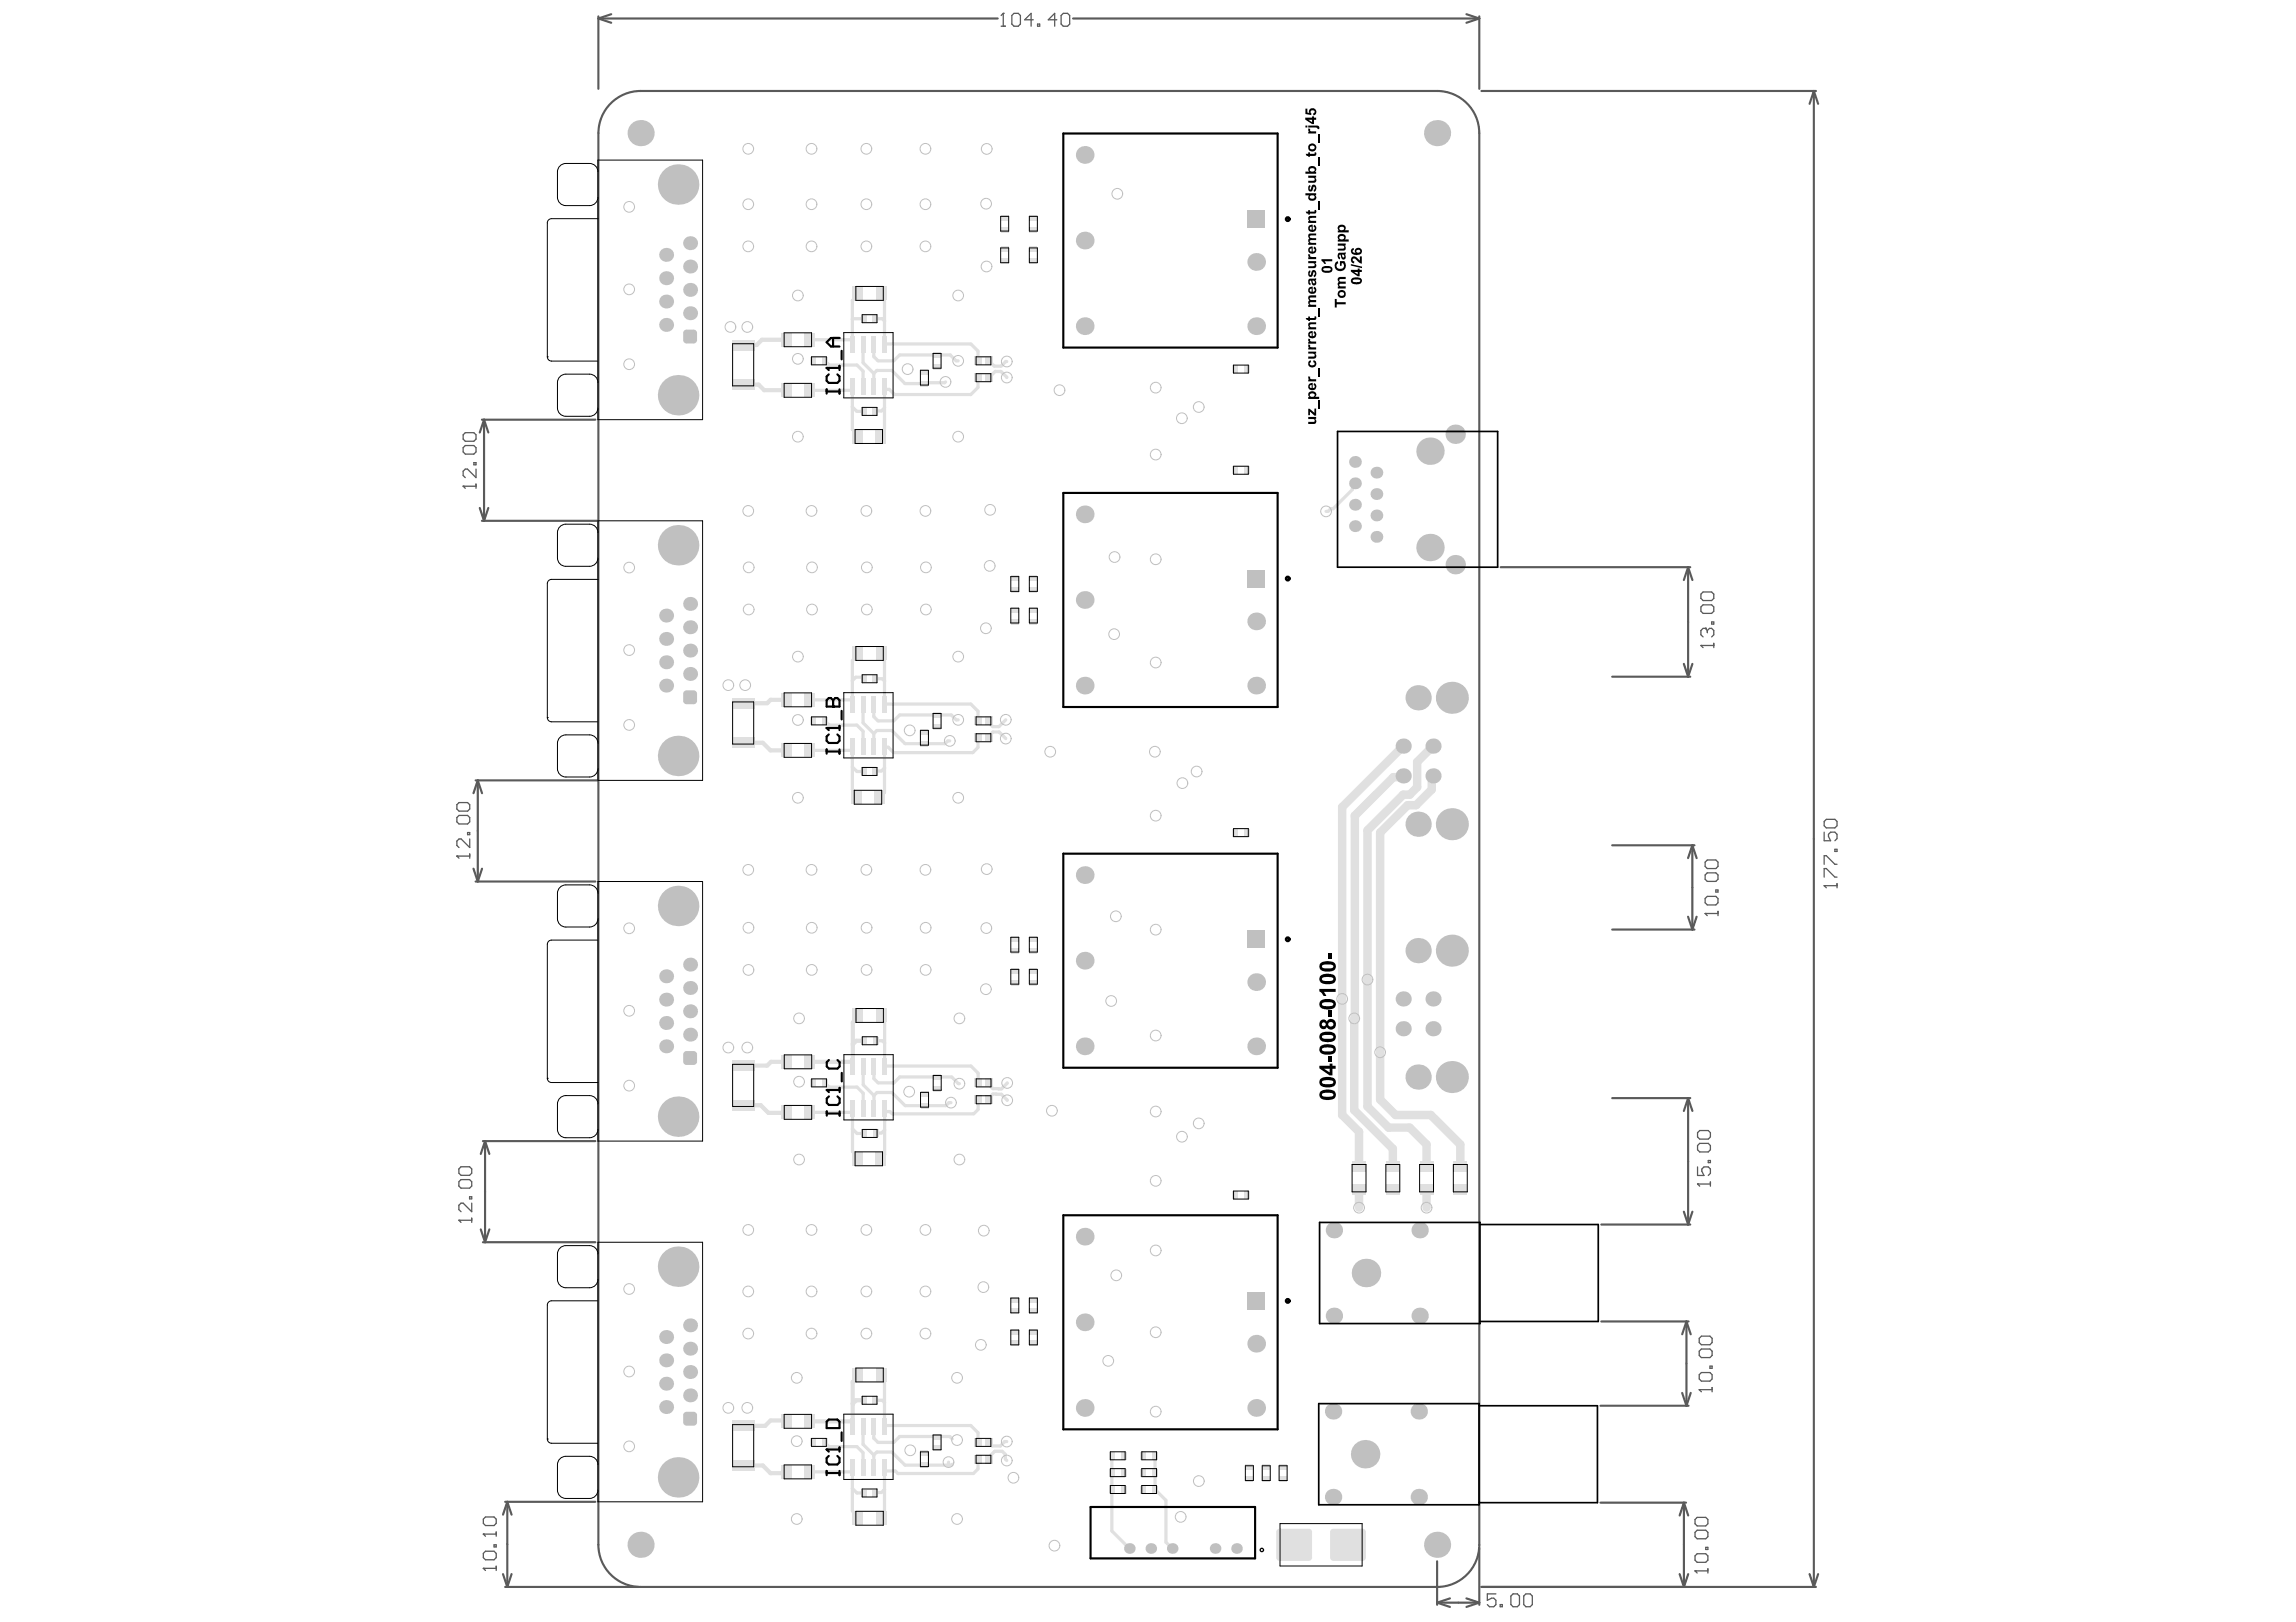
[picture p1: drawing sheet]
<svg xmlns="http://www.w3.org/2000/svg" width="297mm" height="210mm" viewBox="0 0 297 210" stroke-linecap="round" stroke-linejoin="round" font-family="sans-serif">
<g fill="none" stroke="#5a5a5a" stroke-width=".28">
<path d="M77.4 2.4l1.7 .5M77.4 2.4h51.7M77.4 2.1v9.4M79.1 1.8l-1.7 .6M138.8 2.4h52.6M189.7 1.8l1.7 .6M191.4 2.4l-1.7 .5M191.4 2.1v9.4M191.7 11.8h43.2M234.7 11.8l.5 1.6M234.7 11.8l-.6 1.6M234.7 11.8v193.6"/>
<path d="M62.3 54.3h14.7M62.6 54.3l.6 1.7M62.6 54.3l-.5 1.7M62.6 54.3v13.1M62.1 65.7l.5 1.7M62.3 67.4h15.1M63.2 65.7l-.6 1.7M194.1 73.4h24.6M218.4 73.4v14.2M218.4 73.4l.6 1.7M218.4 73.4l-.6 1.7M208.6 87.6h10.1"/>
<path d="M217.8 85.9l.6 1.7M219 85.9l-.6 1.7M61.3 112.4l.5 1.7M61.5 114.1h15.5M61.5 101h15.9M61.8 101l.6 1.7M61.8 101l-.5 1.7M61.8 101v13.1M62.4 112.4l-.6 1.7M208.6 109.4h10.6M218.4 118.6l.5 1.7M218.9 109.4l.6 1.7"/>
<path d="M218.9 109.4l-.5 1.7M218.9 109.4v10.9M219.5 118.6l-.6 1.7M208.6 120.3h10.6M62.2 159.1l.6 1.7M62.5 147.7h14.5M62.8 147.7l.5 1.6M62.8 147.7l-.6 1.6M62.8 147.7v13.1M63.3 159.1l-.5 1.7M207.2 158.5h11.5M208.6 142.1h10.1"/>
<path d="M217.8 156.8l.6 1.7M218.4 142.1l.6 1.7M218.4 142.1l-.6 1.7M218.4 142.1v16.4M219 156.8l-.6 1.7M62.5 160.8h14.5M207.2 171h11.3M218.2 171l.5 1.7M218.2 171l-.6 1.7M218.2 171v10.9M65.4 194.4h11.6M65.6 194.4l.6 1.6"/>
<path d="M65.6 194.4l-.5 1.6M65.6 194.4v11M207.1 194.5h11M207.1 181.9h11.4M217.6 180.3l.6 1.6M217.9 194.5l.5 1.6M217.9 194.5l-.6 1.6M217.9 194.5v10.9M218.7 180.3l-.5 1.6M65.1 203.7l.5 1.7M65.4 205.4h17.2M66.2 203.7l-.6 1.7"/>
<path d="M185.9 207.4l1.7 .6M185.9 207.4h5.5M185.9 202v5.7M187.6 206.8l-1.7 .6M189.7 206.8l1.7 .6M191.4 200.3v7.4M191.4 207.4l-1.7 .6M191.7 205.4h43.2M217.3 203.7l.6 1.7M218.4 203.7l-.5 1.7M234.1 203.7l.6 1.7M235.2 203.7l-.5 1.7"/>
</g>
<g fill="none" stroke="#5a5a5a" stroke-width=".17">
<path d="M129.5 3.4h.6M129.8 1.7h.1M129.8 1.7v1.7M129.8 1.7l-.3 .3M130.9 2l.3-.3h.5l.3 .3v1.1l-.3 .3h-.5l-.3-.3zM133.7 2.6h-1.1l.8-.9v1.7M134.2 3.1h.3v.3h-.3zM136.7 2.6h-1.1l.8-.9v1.7M137.6 1.7h.5l.3 .3v1.1l-.3 .3h-.5l-.3-.3v-1.1zM59.9 56.3l.3-.3h1.1l.3 .3v.5l-.3 .3h-1.1l-.3-.3zM59.9 57.9l.3-.2h1.1l.3 .2v.6l-.3 .3h-1.1l-.3-.3zM61.3 59.9h.3v.2h-.3z"/>
<path d="M59.9 62.9h.1M59.9 62.9h1.7M59.9 62.9l.3 .3M61.6 60.7v1.1l-1.1-1.1h-.3l-.3 .3v.5l.3 .3M61.6 62.6v.6M220.3 76.6h1.1l.3 .3v.5l-.3 .3h-1.1l-.2-.3v-.5zM220.3 78.3h1.1l.3 .2v.6l-.3 .3h-1.1l-.2-.3v-.6zM220.1 83.5h.1M220.1 83.5h1.6M220.1 83.5l.2 .3M220.6 81.3h.1M220.6 81.3h-.3l-.2 .3v.5l.2 .3"/>
<path d="M220.6 81.3l.3 .3M220.9 81.6l.3-.3h.2l.3 .3v.5l-.3 .3M220.9 81.6v.3M221.4 80.5h.3v.3h-.3zM221.7 83.3v.5M59.1 110.8h.1M59.1 104.1l.3-.2h1.1l.3 .2v.6l-.3 .3h-1.1l-.3-.3zM59.1 105.8l.3-.3h1.1l.3 .3v.6l-.3 .2h-1.1l-.3-.2zM59.1 110.8h1.7M59.1 110.8l.3 .3M60.5 107.7h.3v.3h-.3zM60.8 108.6v1.1l-1.1-1.1h-.3l-.3 .2v.6l.3 .3"/>
<path d="M60.8 110.5v.6M220.6 118.2h.1M220.6 111.6l.3-.3h1.1l.3 .3v.5l-.3 .3h-1.1l-.3-.3zM220.6 113.2l.3-.2h1.1l.3 .2v.6l-.3 .3h-1.1l-.3-.3zM220.6 116.3l.3-.3h1.1l.3 .3v.5l-.3 .3h-1.1l-.3-.3zM220.6 118.2h1.7M220.6 118.2l.3 .3M222 115.2h.3v.2h-.3zM222.3 117.9v.6M236 114.6h.1M236 106.3l.3-.3h1.1l.3 .3v.6l-.3 .2h-1.1l-.3-.2zM236 107.7v1.1h.8l-.2-.6v-.2l.2-.3h.6l.3 .3v.5l-.3 .3"/>
<path d="M236 114.6h1.7M236 114.6l.3 .3M236 111.8v-1.1h.3l1.1 1.1h.3M236 113.5v-1.1h.3l1.1 1.1h.3M237.4 109.9h.3v.3h-.3zM237.7 114.3v.6M59.4 157.9h.1M59.4 151.3l.2-.3h1.2l.2 .3v.5l-.2 .3h-1.2l-.2-.3zM59.4 152.9l.2-.2h1.2l.2 .2v.6l-.2 .3h-1.2l-.2-.3zM59.4 157.9h1.6M59.4 157.9l.2 .3M60.8 154.9h.2v.2h-.2z"/>
<path d="M61 155.7v1.1l-1.1-1.1h-.3l-.2 .3v.5l.2 .3M61 157.6v.6M219.6 153.2h.1M219.6 146.6l.3-.3h1.1l.3 .3v.5l-.3 .3h-1.1l-.3-.3zM219.6 148.2l.3-.2h1.1l.3 .2v.6l-.3 .3h-1.1l-.3-.3zM219.6 151v1.1h.8l-.2-.5v-.3l.2-.3h.6l.3 .3v.5l-.3 .3M219.6 153.2h1.7M219.6 153.2l.3 .3M221 150.2h.3v.3h-.3zM221.3 152.9v.6M219.8 179.8h.1M219.8 173.2l.3-.3h1.1l.3 .3v.5l-.3 .3h-1.1l-.3-.3z"/>
<path d="M219.8 174.9l.3-.3h1.1l.3 .3v.5l-.3 .3h-1.1l-.3-.3zM219.8 177.9l.3-.3h1.1l.3 .3v.6l-.3 .2h-1.1l-.3-.2zM219.8 179.8h1.7M219.8 179.8l.3 .3M221.2 176.8h.3v.3h-.3zM221.5 179.6v.5M62.5 198.5h.1M62.5 198.5h1.7M62.5 198.5l.3 .3M62.8 196.3h1.1l.3 .3v.5l-.3 .3h-1.1l-.3-.3v-.5zM63.9 199.9h.3v.3h-.3zM64.2 198.3v.5"/>
<path d="M219.3 196.6l.3-.2h1.1l.3 .2v.6l-.3 .3h-1.1l-.3-.3zM219.3 198.3l.3-.3h1.1l.3 .3v.6l-.3 .2h-1.1l-.3-.2zM62.5 203h.1M62.5 203h1.7M62.5 203l.3 .2M62.8 200.7h1.1l.3 .3v.6l-.3 .3h-1.1l-.3-.3v-.6zM64.2 202.7v.5M193.5 206.3h-1.1v.8l.6-.3h.3l.2 .3v.5l-.2 .3h-.6l-.3-.3M194.1 207.6h.3v.3h-.3zM195.5 206.5l.2-.2h.6l.3 .2v1.1l-.3 .3h-.6l-.2-.3zM197.1 206.5l.3-.2h.6l.2 .2v1.1l-.2 .3h-.6l-.3-.3zM219.3 203.3h.1"/>
<path d="M219.3 201.3l.3-.2h1.1l.3 .2v.6l-.3 .3h-1.1l-.3-.3zM219.3 203.3h1.7M219.3 203.3l.3 .3M220.7 200.2h.3v.3h-.3zM221 203v.6"/>
</g>
<g fill="none" stroke="#e0e0e0" stroke-width=".55">
<path d="M95.9 49.8h2.2l.8 .7h2.8M101.7 44h-3.1l-.7 .6h-2M96.1 96.1h2.6l1 1h2M101.7 90.6h-2l-.4 .4h-3.2M101.7 137.4h-2l-.4 .5h-3.2M104.8 137.4h5.5M111 131.7l-.7 .6v4.6M111.8 134.7h-1l-.5 .4M96.1 143h2.3l1 1h2.3M111 178.2l-.7 .6v4.6M96.1 189.7h2.6l1 .9h1.8l.2-.1M101.7 183.9l-.1-.1h-1.9l-.7 .7h-2.9"/>
<path d="M104.7 183.9h5.5M111.7 181.2h-.9l-.5 .5"/>
</g>
<g fill="none" stroke="#e0e0e0" stroke-width=".42">
<path d="M110.5 38.7h.1M111 38v.2l-.7 .7v5.7M114 38l.4 .4v6.2M104.7 44h5.5l.1 .1M106.7 46.7v.1l.6 .4h3.6l.8 .8v2M110.3 50v5.6l.7 .7v.2M110.3 52.7l.6 .5h.8M110.3 50.5h-5.6M111.7 44.6v2.3l1.3 1.4M111.7 53.2h.1M111.7 41.2l-1.4 .1M113 44.6v1.6l.6 .5h2l.8-.8h6.5l.8 .8h.3"/>
<path d="M113 48.3v1.7M113 48.3l.4-.4h2l1.7 1.7 5.1-.1 .1-.1M113.3 41.2h.8l.3 .3M114.4 50v5.6v.4l-.5 .5M114.4 52.8l-.4 .4h-.7M114.4 44.6l.1-.1h11.1l.9 .9v1.3M126.5 48.9v1.2l-.9 1h-9.9l-.6-.7h-.6l-.1-.1M127.9 46.7l.7 .7h.9l.6-.6h.1M130.2 48.9l-.7-.8h-.7l-.9 .8M175.3 62.5v.4l-.3 .3v.1l-2.5 2.5h-.3l-.4 .4h-.2M104.7 90.6h5.5h.1M104.7 97.1h5.5"/>
<path d="M107 93.6l.3 .2h3.6l.8 .8v2M110.3 99.2l.6 .6h.8M110.3 96.6v5.6l.7 .7M110.5 85.3h.1M111 84.6v.2l-.7 .7v5.7M111.7 91.2v2.3l1.3 1.4M111.7 87.8l-.1-.2h-.9l-.4 .5M113 94.9l.4-.4h2l1.7 1.7h5.2l.3-.3h.3M113 91.2v1.5l.6 .6h2l.8-.8h6.7l.6 .7h.3M113 94.9v1.7M113.3 87.8h.8l.3 .3M114.4 85v6.2"/>
<path d="M114.4 97.4v5.2l-.6 .6M114.4 99.4l-.4 .4h-.7M114.5 91.1h11.1l.9 .9v1.3M126.5 95.5v1.2l-.6 .7h-10.3l-.7-.7h-.4l-.1-.1M127.9 95.5l.3-.3v-.2l.2-.3h.9l.8 .9M130.1 93.2l-.9 .8h-.8l-.2-.2v-.3l-.3-.2M111.7 138.1v2.3l1.4 1.4M113.1 138.1v1.5l.5 .5h2l.8-.7h6.7l.9 .8h.1M113.3 134.7h.9l.2 .3M114.4 131.8v6.2M114.5 138h11.1l.9 .9v1.2M104.8 144h5.5"/>
<path d="M107 140.4l.3 .3h3.6l.8 .8v1.9M110.3 146.1l.6 .6h.9M110.3 143.9v5.1l.7 .7M113.1 141.8l.4-.4h1.9l1.7 1.7h5.3l.4-.4h.2M113.1 141.8v1.6M114.4 144.2v5.2l-.5 .6M114.4 146.2l-.4 .4h-.7M126.5 142.3v1.3l-.5 .5h-10.6l-.3-.2h-.6l-.1-.1v-.4M128 142.3l.2-.2v-.3l.3-.2h.4h.7l.7 .8M128 140.1l.2 .3v.2l.3 .3h.7h.4l.7-.8M130.3 142.4h.1M114.4 178.3v6.3"/>
<path d="M104.7 190.5h5.5M107 186.9l.3 .3h3.6l.8 .8v1.9M110.3 190.5v5l.7 .7M110.3 192.6l.6 .6h.8M111.7 184.6v2.3l1.3 1.4M113 184.6v1.5l.6 .6h2l.8-.8h6.5l.3 .3M113 188.3v1.6M113 188.3l.4-.4h2l1.7 1.7h6l.1-.1M113.3 181.2h.8l.3 .3M114.4 190.7v5.4M114.4 192.7l-.4 .5h-.7M114.5 184.5h11.1l.9 .9v1.3"/>
<path d="M122.7 189.2v.4M126.5 188.8v1.3l-.6 .6h-9.7l-.4-.3h-1.3l-.1-.1v-.4M127.9 188.8l.3-.2v-.3l.5-.5h1l.4 .4v.6l.1 .2M130.2 186.6h-.2l-.6 .5h-1l-.5-.4M143.8 188.4v9.7l2.3 2.3M149.4 188.4v4.4l1.4 1.4v5.4l.9 .8"/>
</g>
<path d="M181.5 96.6l-7.9 7.8v39.9l2.2 2.2v4.4M185.4 96.6l-2.1 2v3.3l-.9 .9h-.9l-4.6 4.7v35.7l2.7 2.7h2.8l2.2 2.2v2.8M181.5 100.4l-.1 .2h-1.1l-5 5v26.2M185.4 100.4l-.2 .2v1.6l-2 2h-1.1l-3.5 3.6v34.5l1.9 2h4.6l3.8 3.8v2.8M175.2 131.8v11.9l5 5v2.2M175.8 154v2.3M184.6 154v2.3" fill="none" stroke="#e0e0e0" stroke-width="1.1"/>
<g fill="none" stroke="#c0c0c0" stroke-width=".13">
<circle cx="96.8" cy="19.3" r=".69"/>
<circle cx="105" cy="19.3" r=".69"/>
<circle cx="112.1" cy="19.3" r=".69"/>
<circle cx="119.7" cy="19.3" r=".69"/>
<circle cx="127.7" cy="19.3" r=".69"/>
<circle cx="81.4" cy="26.8" r=".69"/>
<circle cx="81.4" cy="37.4" r=".69"/>
<circle cx="96.8" cy="26.4" r=".69"/>
<circle cx="96.8" cy="31.9" r=".69"/>
<circle cx="103.2" cy="38.2" r=".69"/>
<circle cx="105" cy="26.4" r=".69"/>
<circle cx="105" cy="31.9" r=".69"/>
<circle cx="112.1" cy="26.4" r=".69"/>
<circle cx="112.1" cy="31.9" r=".69"/>
<circle cx="119.7" cy="26.4" r=".69"/>
<circle cx="119.7" cy="31.9" r=".69"/>
<circle cx="124" cy="38.2" r=".69"/>
<circle cx="127.6" cy="26.4" r=".69"/>
<circle cx="127.6" cy="34.5" r=".69"/>
<circle cx="144.5" cy="25.1" r=".69"/>
<circle cx="81.4" cy="47.1" r=".69"/>
<circle cx="94.5" cy="42.3" r=".69"/>
<circle cx="96.7" cy="42.3" r=".69"/>
<circle cx="103.2" cy="46.4" r=".69"/>
<circle cx="103.2" cy="56.5" r=".69"/>
<circle cx="117.4" cy="47.8" r=".69"/>
<circle cx="122.3" cy="49.4" r=".69"/>
<circle cx="124" cy="46.7" r=".69"/>
<circle cx="124" cy="56.5" r=".69"/>
<circle cx="130.2" cy="46.8" r=".69"/>
<circle cx="130.2" cy="48.9" r=".69"/>
<circle cx="137.1" cy="50.5" r=".69"/>
<circle cx="149.5" cy="58.8" r=".69"/>
<circle cx="149.5" cy="50.2" r=".69"/>
<circle cx="152.9" cy="54.1" r=".69"/>
<circle cx="155.1" cy="52.7" r=".69"/>
<circle cx="81.4" cy="73.5" r=".69"/>
<circle cx="96.8" cy="66.1" r=".69"/>
<circle cx="96.9" cy="73.4" r=".69"/>
<circle cx="96.9" cy="78.9" r=".69"/>
<circle cx="105" cy="66.1" r=".69"/>
<circle cx="105" cy="73.4" r=".69"/>
<circle cx="105" cy="78.9" r=".69"/>
<circle cx="112.1" cy="66.1" r=".69"/>
<circle cx="112.1" cy="73.4" r=".69"/>
<circle cx="112.1" cy="78.9" r=".69"/>
<circle cx="119.7" cy="66.1" r=".69"/>
<circle cx="119.8" cy="73.4" r=".69"/>
<circle cx="119.8" cy="78.9" r=".69"/>
<circle cx="128" cy="73.2" r=".69"/>
<circle cx="128.1" cy="66" r=".69"/>
<circle cx="144.2" cy="72.1" r=".69"/>
<circle cx="149.5" cy="72.4" r=".69"/>
<circle cx="171.6" cy="66.2" r=".69"/>
<circle cx="81.4" cy="93.8" r=".69"/>
<circle cx="81.4" cy="84.1" r=".69"/>
<circle cx="94.2" cy="88.7" r=".69"/>
<circle cx="96.4" cy="88.7" r=".69"/>
<circle cx="103.2" cy="85" r=".69"/>
<circle cx="103.2" cy="93.2" r=".69"/>
<circle cx="117.7" cy="94.5" r=".69"/>
<circle cx="122.9" cy="95.9" r=".69"/>
<circle cx="124" cy="85" r=".69"/>
<circle cx="124" cy="93.2" r=".69"/>
<circle cx="127.5" cy="81.3" r=".69"/>
<circle cx="130.1" cy="93.2" r=".69"/>
<circle cx="130.1" cy="95.6" r=".69"/>
<circle cx="135.9" cy="97.3" r=".69"/>
<circle cx="144.1" cy="82.1" r=".69"/>
<circle cx="149.4" cy="97.3" r=".69"/>
<circle cx="149.5" cy="85.7" r=".69"/>
<circle cx="154.8" cy="99.8" r=".69"/>
<circle cx="96.8" cy="112.6" r=".69"/>
<circle cx="103.2" cy="103.2" r=".69"/>
<circle cx="105" cy="112.6" r=".69"/>
<circle cx="112.1" cy="112.6" r=".69"/>
<circle cx="119.7" cy="112.6" r=".69"/>
<circle cx="124" cy="103.2" r=".69"/>
<circle cx="127.7" cy="112.5" r=".69"/>
<circle cx="144.4" cy="118.6" r=".69"/>
<circle cx="149.5" cy="105.6" r=".69"/>
<circle cx="153" cy="101.3" r=".69"/>
<circle cx="81.4" cy="120.1" r=".69"/>
<circle cx="81.4" cy="130.8" r=".69"/>
<circle cx="94.2" cy="135.6" r=".69"/>
<circle cx="96.7" cy="135.6" r=".69"/>
<circle cx="96.8" cy="120.1" r=".69"/>
<circle cx="96.8" cy="125.5" r=".69"/>
<circle cx="103.4" cy="131.8" r=".69"/>
<circle cx="103.4" cy="140" r=".69"/>
<circle cx="105" cy="120.1" r=".69"/>
<circle cx="105" cy="125.5" r=".69"/>
<circle cx="112.1" cy="120.1" r=".69"/>
<circle cx="112.1" cy="125.5" r=".69"/>
<circle cx="119.8" cy="120.1" r=".69"/>
<circle cx="119.8" cy="125.5" r=".69"/>
<circle cx="124.1" cy="131.8" r=".69"/>
<circle cx="127.5" cy="128" r=".69"/>
<circle cx="127.6" cy="120.1" r=".69"/>
<circle cx="143.8" cy="129.5" r=".69"/>
<circle cx="149.5" cy="120.3" r=".69"/>
<circle cx="149.5" cy="134" r=".69"/>
<circle cx="173.6" cy="129.3" r=".69"/>
<circle cx="175.2" cy="131.8" r=".69"/>
<circle cx="176.9" cy="126.8" r=".69"/>
<circle cx="178.6" cy="136.2" r=".69"/>
<circle cx="81.4" cy="140.5" r=".69"/>
<circle cx="96.8" cy="159.2" r=".69"/>
<circle cx="103.4" cy="150.1" r=".69"/>
<circle cx="105" cy="159.2" r=".69"/>
<circle cx="112.1" cy="159.2" r=".69"/>
<circle cx="117.6" cy="141.3" r=".69"/>
<circle cx="119.7" cy="159.2" r=".69"/>
<circle cx="123" cy="142.7" r=".69"/>
<circle cx="124.1" cy="140.2" r=".69"/>
<circle cx="124.1" cy="150.1" r=".69"/>
<circle cx="127.3" cy="159.3" r=".69"/>
<circle cx="130.3" cy="140.1" r=".69"/>
<circle cx="130.3" cy="142.4" r=".69"/>
<circle cx="136.1" cy="143.7" r=".69"/>
<circle cx="149.5" cy="143.8" r=".69"/>
<circle cx="149.5" cy="152.8" r=".69"/>
<circle cx="152.9" cy="147.1" r=".69"/>
<circle cx="155.1" cy="145.4" r=".69"/>
<circle cx="175.8" cy="156.3" r=".69"/>
<circle cx="184.6" cy="156.3" r=".69"/>
<circle cx="81.4" cy="177.5" r=".69"/>
<circle cx="81.4" cy="166.8" r=".69"/>
<circle cx="96.8" cy="167.1" r=".69"/>
<circle cx="96.8" cy="172.6" r=".69"/>
<circle cx="103.1" cy="178.3" r=".69"/>
<circle cx="105" cy="167.1" r=".69"/>
<circle cx="105" cy="172.6" r=".69"/>
<circle cx="112.1" cy="167.1" r=".69"/>
<circle cx="112.1" cy="172.6" r=".69"/>
<circle cx="119.7" cy="167.1" r=".69"/>
<circle cx="119.7" cy="172.6" r=".69"/>
<circle cx="123.8" cy="178.3" r=".69"/>
<circle cx="126.9" cy="174" r=".69"/>
<circle cx="127.2" cy="166.6" r=".69"/>
<circle cx="143.4" cy="176.1" r=".69"/>
<circle cx="144.4" cy="165" r=".69"/>
<circle cx="149.5" cy="172.4" r=".69"/>
<circle cx="149.5" cy="161.8" r=".69"/>
<circle cx="81.4" cy="187.2" r=".69"/>
<circle cx="94.2" cy="182.2" r=".69"/>
<circle cx="96.7" cy="182.2" r=".69"/>
<circle cx="103.1" cy="186.5" r=".69"/>
<circle cx="103.1" cy="196.6" r=".69"/>
<circle cx="117.8" cy="187.7" r=".69"/>
<circle cx="122.7" cy="189.2" r=".69"/>
<circle cx="123.8" cy="196.6" r=".69"/>
<circle cx="123.8" cy="186.4" r=".69"/>
<circle cx="130.2" cy="186.6" r=".69"/>
<circle cx="130.2" cy="189" r=".69"/>
<circle cx="131.1" cy="191.2" r=".69"/>
<circle cx="149.5" cy="182.7" r=".69"/>
<circle cx="152.7" cy="196.3" r=".69"/>
<circle cx="155.1" cy="191.7" r=".69"/>
<circle cx="136.4" cy="200" r=".69"/>
</g>
<g fill="#c0c0c0">
<path d="M89.7 44h.5l-.2 .4-.3 .1z"/>
<path d="M89.7 42.7h.3l.2 .4h-.5z"/>
<path d="M88.4 42.9l.4-.2v.4h-.4z"/>
<path d="M88.4 44h.4v.5l-.4-.3z"/>
<path d="M89.7 184h.5l-.1 .3-.4 .2z"/>
<path d="M89.7 182.7l.3 .1 .2 .3h-.5z"/>
<path d="M88.4 182.9l.4-.2v.4h-.4z"/>
<path d="M88.4 184h.4v.5l-.4-.2z"/>
<path d="M89.7 137.4h.5l-.1 .2-.4 .2z"/>
<path d="M89.7 136l.3 .1 .2 .4h-.5z"/>
<path d="M88.4 136.2l.4-.2v.5h-.4z"/>
<path d="M88.4 137.4h.4v.4l-.4-.2z"/>
<path d="M89.7 90.7h.5l-.2 .4h-.3z"/>
<path d="M89.7 89.3l.4 .3 .1 .2h-.5z"/>
<path d="M88.4 89.6l.4-.3v.5h-.4z"/>
<path d="M88.4 90.7h.4v.4h-.2z"/>
<circle cx="146.1" cy="200.4" r=".69"/>
<circle cx="148.9" cy="200.4" r=".69"/>
<circle cx="151.7" cy="200.4" r=".69"/>
<circle cx="157.2" cy="200.4" r=".69"/>
<circle cx="160" cy="200.4" r=".69"/>
<circle cx="185.9" cy="199.9" r="1.69"/>
<circle cx="172.5" cy="193.7" r="1.06"/>
<circle cx="183.6" cy="193.7" r="1.06"/>
<circle cx="176.6" cy="188.2" r="1.84"/>
<circle cx="183.6" cy="182.6" r="1.06"/>
<circle cx="172.5" cy="182.6" r="1.06"/>
<circle cx="162.5" cy="182.2" r="1.15"/>
<circle cx="162.5" cy="173.9" r="1.15"/>
<circle cx="183.7" cy="170.3" r="1.06"/>
<circle cx="172.6" cy="170.3" r="1.06"/>
<circle cx="176.7" cy="164.7" r="1.84"/>
<circle cx="183.7" cy="159.2" r="1.06"/>
<circle cx="172.6" cy="159.2" r="1.06"/>
<circle cx="86.2" cy="135.4" r=".9"/>
<circle cx="89.3" cy="133.9" r=".9"/>
<circle cx="86.2" cy="132.4" r=".9"/>
<circle cx="89.3" cy="130.9" r=".9"/>
<circle cx="86.2" cy="129.4" r=".9"/>
<circle cx="89.3" cy="127.9" r=".9"/>
<circle cx="86.2" cy="126.3" r=".9"/>
<circle cx="89.3" cy="124.8" r=".9"/>
<circle cx="87.7" cy="51.1" r="2.62"/>
<circle cx="86.2" cy="36" r=".9"/>
<circle cx="86.2" cy="42" r=".9"/>
<circle cx="89.3" cy="40.5" r=".9"/>
<circle cx="86.2" cy="39" r=".9"/>
<circle cx="89.3" cy="37.5" r=".9"/>
<circle cx="89.3" cy="34.5" r=".9"/>
<circle cx="86.2" cy="33" r=".9"/>
<circle cx="89.3" cy="31.5" r=".9"/>
<circle cx="87.7" cy="23.9" r="2.62"/>
<circle cx="82.9" cy="17.2" r="1.69"/>
<circle cx="178.1" cy="63.9" r=".76"/>
<circle cx="175.3" cy="62.5" r=".76"/>
<circle cx="178.1" cy="61.2" r=".76"/>
<circle cx="175.3" cy="59.8" r=".76"/>
<circle cx="185" cy="58.4" r="1.77"/>
<circle cx="188.3" cy="56.2" r="1.25"/>
<circle cx="162.5" cy="42.2" r="1.15"/>
<circle cx="140.3" cy="42.2" r="1.15"/>
<circle cx="162.5" cy="33.9" r="1.15"/>
<circle cx="140.3" cy="31.1" r="1.15"/>
<circle cx="140.3" cy="20" r="1.15"/>
<circle cx="185.9" cy="17.2" r="1.69"/>
<circle cx="82.9" cy="199.9" r="1.69"/>
<circle cx="86.2" cy="176" r=".9"/>
<circle cx="86.2" cy="173" r=".9"/>
<circle cx="86.2" cy="182.1" r=".9"/>
<circle cx="86.2" cy="179.1" r=".9"/>
<circle cx="87.7" cy="191.2" r="2.62"/>
<circle cx="87.7" cy="163.9" r="2.62"/>
<circle cx="87.7" cy="144.5" r="2.62"/>
<circle cx="89.3" cy="180.6" r=".9"/>
<circle cx="89.3" cy="171.5" r=".9"/>
<circle cx="89.3" cy="174.5" r=".9"/>
<circle cx="89.3" cy="177.6" r=".9"/>
<circle cx="185.4" cy="133.1" r=".98"/>
<circle cx="187.8" cy="139.4" r="2.07"/>
<circle cx="183.5" cy="123" r="1.64"/>
<circle cx="187.8" cy="123" r="2.07"/>
<circle cx="183.5" cy="139.4" r="1.64"/>
<circle cx="86.2" cy="88.7" r=".9"/>
<circle cx="89.3" cy="87.2" r=".9"/>
<circle cx="86.2" cy="85.7" r=".9"/>
<circle cx="89.3" cy="84.2" r=".9"/>
<circle cx="86.2" cy="82.7" r=".9"/>
<circle cx="89.3" cy="81.2" r=".9"/>
<circle cx="86.2" cy="79.7" r=".9"/>
<circle cx="89.3" cy="78.2" r=".9"/>
<circle cx="87.7" cy="70.6" r="2.62"/>
<circle cx="140.3" cy="171.1" r="1.15"/>
<circle cx="140.3" cy="182.2" r="1.15"/>
<circle cx="140.3" cy="160" r="1.15"/>
<circle cx="187.8" cy="106.7" r="2.07"/>
<circle cx="181.5" cy="100.4" r=".98"/>
<circle cx="185.4" cy="96.6" r=".98"/>
<circle cx="181.5" cy="96.6" r=".98"/>
<circle cx="185.4" cy="100.4" r=".98"/>
<circle cx="183.5" cy="90.3" r="1.64"/>
<circle cx="187.8" cy="90.3" r="2.07"/>
<circle cx="183.5" cy="106.7" r="1.64"/>
<circle cx="181.5" cy="133.1" r=".98"/>
<circle cx="185.4" cy="129.3" r=".98"/>
<circle cx="181.5" cy="129.3" r=".98"/>
<circle cx="87.7" cy="97.8" r="2.62"/>
<circle cx="87.7" cy="117.2" r="2.62"/>
<circle cx="140.3" cy="88.7" r="1.15"/>
<circle cx="162.5" cy="88.7" r="1.15"/>
<circle cx="140.3" cy="77.6" r="1.15"/>
<circle cx="140.3" cy="66.6" r="1.15"/>
<circle cx="175.3" cy="65.3" r=".76"/>
<circle cx="178.1" cy="66.7" r=".76"/>
<circle cx="162.5" cy="80.4" r="1.15"/>
<circle cx="188.3" cy="73.1" r="1.25"/>
<circle cx="185" cy="70.9" r="1.77"/>
<circle cx="178.1" cy="69.5" r=".76"/>
<circle cx="175.3" cy="68.1" r=".76"/>
<circle cx="140.3" cy="135.4" r="1.15"/>
<circle cx="162.5" cy="135.4" r="1.15"/>
<circle cx="162.5" cy="127.1" r="1.15"/>
<circle cx="140.3" cy="124.3" r="1.15"/>
<circle cx="140.3" cy="113.2" r="1.15"/>
</g>
<g fill="#c0c0c0">
<path d="M161.4 167.2h2.3v2.3h-2.3z" fill-rule="evenodd"/>
<path d="M88.4 43.1l.4-.4h.9l.5 .4v.9l-.5 .5h-.9l-.4-.5z" fill-rule="evenodd"/>
<path d="M161.4 27.2h2.3v2.3h-2.3z" fill-rule="evenodd"/>
<path d="M88.4 183.1l.4-.4h.9l.5 .4v.9l-.5 .5h-.9l-.4-.5z" fill-rule="evenodd"/>
<path d="M88.4 136.5l.4-.5h.9l.5 .5v.9l-.5 .4h-.9l-.4-.4z" fill-rule="evenodd"/>
<path d="M88.4 89.8l.4-.5h.9l.5 .5v.9l-.5 .4h-.9l-.4-.4z" fill-rule="evenodd"/>
<path d="M161.4 73.7h2.3v2.3h-2.3z" fill-rule="evenodd"/>
<path d="M161.4 120.4h2.3v2.3h-2.3z" fill-rule="evenodd"/>
</g>
<g fill="#e0e0e0">
<path d="M130.8 126.8h1v.7h-1z" fill-rule="evenodd"/>
<path d="M130.8 125.3h1v.7h-1z" fill-rule="evenodd"/>
<path d="M130.8 74.4h1v.8h-1z" fill-rule="evenodd"/>
<path d="M130.8 76h1v.7h-1z" fill-rule="evenodd"/>
<path d="M130.8 78.5h1v.8h-1z" fill-rule="evenodd"/>
<path d="M130.8 80h1v.8h-1z" fill-rule="evenodd"/>
<path d="M129.5 27.8h1v.8h-1z" fill-rule="evenodd"/>
<path d="M129.5 29.3h1v.8h-1z" fill-rule="evenodd"/>
<path d="M129.5 31.9h1v.8h-1z" fill-rule="evenodd"/>
<path d="M129.5 33.4h1v.8h-1z" fill-rule="evenodd"/>
<path d="M165.1 198.3l.4-.5h3.8l.4 .5v3.3l-.4 .4h-3.8l-.4-.4z" fill-rule="evenodd"/>
<path d="M172.1 198.3l.4-.5h3.8l.4 .5v3.3l-.4 .4h-3.8l-.4-.4z" fill-rule="evenodd"/>
<path d="M188 153.3h1.8v1.4h-1.8z" fill-rule="evenodd"/>
<path d="M188 150.3h1.8v1.3h-1.8z" fill-rule="evenodd"/>
<path d="M183.7 153.3h1.8v1.4h-1.8z" fill-rule="evenodd"/>
<path d="M183.7 150.3h1.8v1.3h-1.8z" fill-rule="evenodd"/>
<path d="M179.3 153.3h1.8v1.4h-1.8z" fill-rule="evenodd"/>
<path d="M179.3 150.3h1.8v1.3h-1.8z" fill-rule="evenodd"/>
<path d="M174.9 153.3h1.8v1.4h-1.8z" fill-rule="evenodd"/>
<path d="M174.9 150.3h1.8v1.3h-1.8z" fill-rule="evenodd"/>
<path d="M165.5 191h1v.8h-1z" fill-rule="evenodd"/>
<path d="M165.5 189.5h1v.8h-1z" fill-rule="evenodd"/>
<path d="M163.3 191h1v.8h-1z" fill-rule="evenodd"/>
<path d="M163.3 189.5h1v.8h-1z" fill-rule="evenodd"/>
<path d="M161.1 191h1v.8h-1z" fill-rule="evenodd"/>
<path d="M161.1 189.5h1v.8h-1z" fill-rule="evenodd"/>
<path d="M130.8 122.6h1v.8h-1z" fill-rule="evenodd"/>
<path d="M130.8 121.1h1v.8h-1z" fill-rule="evenodd"/>
<path d="M160.9 107.3h.8v.9h-.8z" fill-rule="evenodd"/>
<path d="M159.4 107.3h.8v.9h-.8z" fill-rule="evenodd"/>
<path d="M113.3 55.6h1.3v1.8h-1.3z" fill-rule="evenodd"/>
<path d="M110.2 55.6h1.3v1.8h-1.3z" fill-rule="evenodd"/>
<path d="M104.1 49.6h1.3v1.8h-1.3z" fill-rule="evenodd"/>
<path d="M101 49.6h1.3v1.8h-1.3z" fill-rule="evenodd"/>
<path d="M94.7 49.1h2.9v1.3h-2.9z" fill-rule="evenodd"/>
<path d="M94.7 44h2.9v1.3h-2.9z" fill-rule="evenodd"/>
<path d="M104.1 43.1h1.3v1.8h-1.3z" fill-rule="evenodd"/>
<path d="M101 43.1h1.3v1.8h-1.3z" fill-rule="evenodd"/>
<path d="M112.9 52.7h.7v1h-.7z" fill-rule="evenodd"/>
<path d="M111.4 52.7h.7v1h-.7z" fill-rule="evenodd"/>
<path d="M106.3 46.2h.8v1h-.8z" fill-rule="evenodd"/>
<path d="M104.8 46.2h.8v1h-.8z" fill-rule="evenodd"/>
<path d="M110 48.9h.6v2.2h-.6z" fill-rule="evenodd"/>
<path d="M111.4 48.9h.6v2.2h-.6z" fill-rule="evenodd"/>
<path d="M112.7 48.9h.6v2.2h-.6z" fill-rule="evenodd"/>
<path d="M114.1 48.9h.6v2.2h-.6z" fill-rule="evenodd"/>
<path d="M110 43.5h.6v2.2h-.6z" fill-rule="evenodd"/>
<path d="M111.4 43.5h.6v2.2h-.6z" fill-rule="evenodd"/>
<path d="M112.7 43.5h.6v2.2h-.6z" fill-rule="evenodd"/>
<path d="M114.1 43.5h.6v2.2h-.6z" fill-rule="evenodd"/>
<path d="M112.9 40.8h.7v.9h-.7z" fill-rule="evenodd"/>
<path d="M111.4 40.8h.7v.9h-.7z" fill-rule="evenodd"/>
<path d="M113.4 37.1h1.3v1.8h-1.3z" fill-rule="evenodd"/>
<path d="M110.3 37.1h1.3v1.8h-1.3z" fill-rule="evenodd"/>
<path d="M119.1 49.3h1v.7h-1z" fill-rule="evenodd"/>
<path d="M119.1 47.7h1v.8h-1z" fill-rule="evenodd"/>
<path d="M120.7 45.6h1v.7h-1z" fill-rule="evenodd"/>
<path d="M120.7 47.1h1v.7h-1z" fill-rule="evenodd"/>
<path d="M126.1 48.4h.9v1h-.9z" fill-rule="evenodd"/>
<path d="M127.5 48.4h.9v1h-.9z" fill-rule="evenodd"/>
<path d="M126.1 46.2h.9v1h-.9z" fill-rule="evenodd"/>
<path d="M127.5 46.2h.9v1h-.9z" fill-rule="evenodd"/>
<path d="M113.3 149.1h1.3v1.8h-1.3z" fill-rule="evenodd"/>
<path d="M110.2 149.1h1.3v1.8h-1.3z" fill-rule="evenodd"/>
<path d="M112.9 146.2h.8v1h-.8z" fill-rule="evenodd"/>
<path d="M111.4 146.2h.7v1h-.7z" fill-rule="evenodd"/>
<path d="M112.9 134.2h.8v1h-.8z" fill-rule="evenodd"/>
<path d="M111.4 134.2h.7v1h-.7z" fill-rule="evenodd"/>
<path d="M110 142.3h.6v2.2h-.6z" fill-rule="evenodd"/>
<path d="M111.4 142.3h.6v2.2h-.6z" fill-rule="evenodd"/>
<path d="M112.8 142.3h.6v2.2h-.6z" fill-rule="evenodd"/>
<path d="M114.1 142.3h.6v2.2h-.6z" fill-rule="evenodd"/>
<path d="M110 137h.6v2.2h-.6z" fill-rule="evenodd"/>
<path d="M111.4 137h.6v2.2h-.6z" fill-rule="evenodd"/>
<path d="M112.8 137h.6v2.2h-.6z" fill-rule="evenodd"/>
<path d="M114.1 137h.6v2.2h-.6z" fill-rule="evenodd"/>
<path d="M113.4 130.5h1.3v1.8h-1.3z" fill-rule="evenodd"/>
<path d="M110.3 130.5h1.3v1.8h-1.3z" fill-rule="evenodd"/>
<path d="M126.1 139.6h.9v1.1h-.9z" fill-rule="evenodd"/>
<path d="M127.5 139.6h.9v1.1h-.9z" fill-rule="evenodd"/>
<path d="M119.1 142.7h1v.8h-1z" fill-rule="evenodd"/>
<path d="M119.1 141.2h1v.7h-1z" fill-rule="evenodd"/>
<path d="M126.1 141.8h.9v1h-.9z" fill-rule="evenodd"/>
<path d="M127.5 141.8h.9v1h-.9z" fill-rule="evenodd"/>
<path d="M120.8 139h.9v.8h-.9z" fill-rule="evenodd"/>
<path d="M120.8 140.5h.9v.8h-.9z" fill-rule="evenodd"/>
<path d="M133.2 125.3h1v.7h-1z" fill-rule="evenodd"/>
<path d="M133.2 126.8h1v.7h-1z" fill-rule="evenodd"/>
<path d="M133.2 121.1h1v.8h-1z" fill-rule="evenodd"/>
<path d="M133.2 122.6h1v.8h-1z" fill-rule="evenodd"/>
<path d="M106.3 139.6h.8v1h-.8z" fill-rule="evenodd"/>
<path d="M104.8 139.6h.8v1h-.8z" fill-rule="evenodd"/>
<path d="M104.1 143.1h1.3v1.8h-1.3z" fill-rule="evenodd"/>
<path d="M101.1 143.1h1.3v1.8h-1.3z" fill-rule="evenodd"/>
<path d="M104.1 136.5h1.3v1.8h-1.3z" fill-rule="evenodd"/>
<path d="M101.1 136.5h1.3v1.8h-1.3z" fill-rule="evenodd"/>
<path d="M94.7 142.4h2.9v1.3h-2.9z" fill-rule="evenodd"/>
<path d="M94.7 137.2h2.9v1.4h-2.9z" fill-rule="evenodd"/>
<path d="M126.1 188.3h.9v1.1h-.9z" fill-rule="evenodd"/>
<path d="M127.5 188.3h.9v1.1h-.9z" fill-rule="evenodd"/>
<path d="M126.1 186.1h.9v1.1h-.9z" fill-rule="evenodd"/>
<path d="M127.5 186.1h.9v1.1h-.9z" fill-rule="evenodd"/>
<path d="M130.8 171.9h1v.8h-1z" fill-rule="evenodd"/>
<path d="M130.8 173.5h1v.7h-1z" fill-rule="evenodd"/>
<path d="M133.2 171.9h1v.8h-1z" fill-rule="evenodd"/>
<path d="M133.2 173.5h1v.7h-1z" fill-rule="evenodd"/>
<path d="M143.5 192.3h.7v.9h-.7z" fill-rule="evenodd"/>
<path d="M145 192.3h.8v.9h-.8z" fill-rule="evenodd"/>
<path d="M147.5 192.3h.8v.9h-.8z" fill-rule="evenodd"/>
<path d="M149.1 192.3h.7v.9h-.7z" fill-rule="evenodd"/>
<path d="M143.5 187.9h.7v1h-.7z" fill-rule="evenodd"/>
<path d="M145 187.9h.8v1h-.8z" fill-rule="evenodd"/>
<path d="M147.5 187.9h.8v1h-.8z" fill-rule="evenodd"/>
<path d="M149.1 187.9h.7v1h-.7z" fill-rule="evenodd"/>
<path d="M133.2 167.8h1v.8h-1z" fill-rule="evenodd"/>
<path d="M133.2 169.3h1v.8h-1z" fill-rule="evenodd"/>
<path d="M143.5 190.1h.7v1h-.7z" fill-rule="evenodd"/>
<path d="M145 190.1h.8v1h-.8z" fill-rule="evenodd"/>
<path d="M147.5 190.1h.8v1h-.8z" fill-rule="evenodd"/>
<path d="M149.1 190.1h.7v1h-.7z" fill-rule="evenodd"/>
<path d="M113.4 195.6h1.3v1.8h-1.3z" fill-rule="evenodd"/>
<path d="M110.3 195.6h1.3v1.8h-1.3z" fill-rule="evenodd"/>
<path d="M104.1 189.6h1.3v1.8h-1.3z" fill-rule="evenodd"/>
<path d="M101 189.6h1.3v1.8h-1.3z" fill-rule="evenodd"/>
<path d="M112.9 192.7h.7v1h-.7z" fill-rule="evenodd"/>
<path d="M111.4 192.7h.7v1h-.7z" fill-rule="evenodd"/>
<path d="M106.3 186.2h.8v1h-.8z" fill-rule="evenodd"/>
<path d="M104.8 186.2h.8v1h-.8z" fill-rule="evenodd"/>
<path d="M110 188.8h.6v2.2h-.6z" fill-rule="evenodd"/>
<path d="M111.4 188.8h.6v2.2h-.6z" fill-rule="evenodd"/>
<path d="M112.7 188.8h.6v2.2h-.6z" fill-rule="evenodd"/>
<path d="M114.1 188.8h.6v2.2h-.6z" fill-rule="evenodd"/>
<path d="M110 183.5h.6v2.2h-.6z" fill-rule="evenodd"/>
<path d="M111.4 183.5h.6v2.2h-.6z" fill-rule="evenodd"/>
<path d="M112.7 183.5h.6v2.2h-.6z" fill-rule="evenodd"/>
<path d="M114.1 183.5h.6v2.2h-.6z" fill-rule="evenodd"/>
<path d="M104.1 183h1.3v1.8h-1.3z" fill-rule="evenodd"/>
<path d="M101 183h1.3v1.8h-1.3z" fill-rule="evenodd"/>
<path d="M94.7 189h2.9v1.3h-2.9z" fill-rule="evenodd"/>
<path d="M94.7 183.9h2.9v1.3h-2.9z" fill-rule="evenodd"/>
<path d="M113.4 177h1.3v1.8h-1.3z" fill-rule="evenodd"/>
<path d="M110.3 177h1.3v1.8h-1.3z" fill-rule="evenodd"/>
<path d="M112.9 180.7h.7v1h-.7z" fill-rule="evenodd"/>
<path d="M111.4 180.7h.7v1h-.7z" fill-rule="evenodd"/>
<path d="M119.1 189.2h1v.8h-1z" fill-rule="evenodd"/>
<path d="M119.1 187.7h1v.8h-1z" fill-rule="evenodd"/>
<path d="M120.7 185.5h1v.8h-1z" fill-rule="evenodd"/>
<path d="M120.7 187h1v.8h-1z" fill-rule="evenodd"/>
<path d="M130.8 167.8h1v.8h-1z" fill-rule="evenodd"/>
<path d="M130.8 169.3h1v.8h-1z" fill-rule="evenodd"/>
<path d="M159.4 154.2h.8v.9h-.8z" fill-rule="evenodd"/>
<path d="M160.9 154.2h.8v.9h-.8z" fill-rule="evenodd"/>
<path d="M101 96.2h1.3v1.8h-1.3z" fill-rule="evenodd"/>
<path d="M104.1 96.2h1.3v1.8h-1.3z" fill-rule="evenodd"/>
<path d="M110.1 102.3h1.3v1.8h-1.3z" fill-rule="evenodd"/>
<path d="M113.2 102.3h1.3v1.8h-1.3z" fill-rule="evenodd"/>
<path d="M94.7 95.5h2.9v1.3h-2.9z" fill-rule="evenodd"/>
<path d="M94.7 90.3h2.9v1.4h-2.9z" fill-rule="evenodd"/>
<path d="M101 89.7h1.3v1.8h-1.3z" fill-rule="evenodd"/>
<path d="M104.1 89.7h1.3v1.8h-1.3z" fill-rule="evenodd"/>
<path d="M127.5 95h.9v1h-.9z" fill-rule="evenodd"/>
<path d="M126.1 95h.9v1h-.9z" fill-rule="evenodd"/>
<path d="M111.4 99.3h.7v1h-.7z" fill-rule="evenodd"/>
<path d="M112.9 99.3h.7v1h-.7z" fill-rule="evenodd"/>
<path d="M127.5 92.8h.9v1h-.9z" fill-rule="evenodd"/>
<path d="M126.1 92.8h.9v1h-.9z" fill-rule="evenodd"/>
<path d="M119.1 94.3h1v.8h-1z" fill-rule="evenodd"/>
<path d="M119.1 95.9h1v.7h-1z" fill-rule="evenodd"/>
<path d="M120.7 93.7h1v.7h-1z" fill-rule="evenodd"/>
<path d="M120.7 92.1h1v.8h-1z" fill-rule="evenodd"/>
<path d="M133.2 76h1v.7h-1z" fill-rule="evenodd"/>
<path d="M133.2 74.4h1v.8h-1z" fill-rule="evenodd"/>
<path d="M160.9 60.4h.8v.9h-.8z" fill-rule="evenodd"/>
<path d="M159.4 60.4h.8v.9h-.8z" fill-rule="evenodd"/>
<path d="M133.2 80h1v.8h-1z" fill-rule="evenodd"/>
<path d="M133.2 78.5h1v.8h-1z" fill-rule="evenodd"/>
<path d="M111.4 87.3h.7v1h-.7z" fill-rule="evenodd"/>
<path d="M112.9 87.3h.7v1h-.7z" fill-rule="evenodd"/>
<path d="M114.1 90.1h.6v2.2h-.6z" fill-rule="evenodd"/>
<path d="M112.7 90.1h.6v2.2h-.6z" fill-rule="evenodd"/>
<path d="M111.4 90.1h.6v2.2h-.6z" fill-rule="evenodd"/>
<path d="M110 90.1h.6v2.2h-.6z" fill-rule="evenodd"/>
<path d="M114.1 95.5h.6v2.2h-.6z" fill-rule="evenodd"/>
<path d="M112.7 95.5h.6v2.2h-.6z" fill-rule="evenodd"/>
<path d="M111.4 95.5h.6v2.2h-.6z" fill-rule="evenodd"/>
<path d="M110 95.5h.6v2.2h-.6z" fill-rule="evenodd"/>
<path d="M104.8 92.8h.8v1h-.8z" fill-rule="evenodd"/>
<path d="M106.3 92.8h.8v1h-.8z" fill-rule="evenodd"/>
<path d="M110.3 83.7h1.3v1.8h-1.3z" fill-rule="evenodd"/>
<path d="M113.4 83.7h1.3v1.8h-1.3z" fill-rule="evenodd"/>
<path d="M160.9 47.3h.8v1h-.8z" fill-rule="evenodd"/>
<path d="M159.4 47.3h.8v1h-.8z" fill-rule="evenodd"/>
<path d="M133.2 29.3h1v.8h-1z" fill-rule="evenodd"/>
<path d="M133.2 27.8h1v.8h-1z" fill-rule="evenodd"/>
<path d="M133.2 33.4h1v.8h-1z" fill-rule="evenodd"/>
<path d="M133.2 31.9h1v.8h-1z" fill-rule="evenodd"/>
</g>
<g fill="#e0e0e0">
<path d="M165.1 201.6h.4v.4l-.3-.2z"/>
<path d="M169.3 201.6h.4v.2l-.4 .2z"/>
<path d="M169.3 197.8l.2 .1 .2 .4h-.4z"/>
<path d="M165.2 198l.3-.2v.5h-.4z"/>
<path d="M172.1 201.6h.4v.4l-.4-.2z"/>
<path d="M176.3 201.6h.4v.2l-.4 .2z"/>
<path d="M176.3 197.8l.2 .1 .2 .4h-.4z"/>
<path d="M172.1 198l.4-.2v.5h-.4z"/>
</g>
<path d="M79 13.4a5.4 5.4 0 0 1 3.9-1.6h103a5.5 5.5 0 0 1 5.5 5.4v182.7a5.5 5.5 0 0 1-5.5 5.5h-103a5.5 5.5 0 0 1-5.5-5.5v-182.7a5.5 5.5 0 0 1 1.6-3.8z" fill="none" stroke="#5a5a5a" stroke-width=".28"/>
<path d="M173 55.8h20.8v17.6h-20.8zM170.7 158.2h20.8v13.1h-20.8zM191.5 158.5h15.3v12.5h-15.3M170.6 181.6h20.8v13.1h-20.8zM191.4 181.9h15.3v12.6h-15.3" fill="none" stroke="#000" stroke-width=".22"/>
<g fill="none" stroke="#000" stroke-width=".13">
<path d="M77.4 28.3h-6l-.3 .1-.2 .2-.1 .2v17.4M77.4 22.2a1.09 1.09 0 0 0-1.1-1h-3.1a1.09 1.09 0 0 0-1.1 1v3.3a1.09 1.09 0 0 0 1.1 1.1h3.1a1.09 1.09 0 0 0 1.1-1.1M77.4 20.7h13.5v33.6h-13.5zM110.7 37.1h3.6v1.8h-3.6zM129.5 28h1v1.9h-1zM129.5 32.1h1v1.9h-1zM133.2 28h1v1.9h-1zM133.2 32.1h1v1.9h-1zM70.8 46.2h.1M70.8 46.2l.1 .3 .2 .2h.3h6M77.4 49.5a1.09 1.09 0 0 0-1.1-1.1h-3.1a1.09 1.09 0 0 0-1.1 1.1v3.3a1.09 1.09 0 0 0 1.1 1.1h3.1a1.09 1.09 0 0 0 1.1-1.1M94.8 44.5h2.7v5.4h-2.7z"/>
<path d="M101.4 43.1h3.6v1.8h-3.6zM101.4 49.6h3.6v1.8h-3.6zM105 46.2h1.9v1h-1.9zM109.2 43h6.3v8.5h-6.3zM110.6 55.6h3.6v1.8h-3.6zM111.5 52.7h2v1.1h-2zM111.5 40.7h2v1.1h-2zM119.1 47.9h1v1.9h-1zM120.7 45.7h1v2h-1zM126.3 46.2h1.9v1h-1.9zM126.3 48.4h1.9v1h-1.9zM159.6 47.2h1.9v1.1h-1.9z"/>
<path d="M77.4 75h-6l-.3 .1-.2 .1-.1 .3v17.4M77.4 68.9a1.09 1.09 0 0 0-1.1-1.1h-3.1a1.09 1.09 0 0 0-1.1 1.1v3.3a1.09 1.09 0 0 0 1.1 1.1h3.1a1.09 1.09 0 0 0 1.1-1.1M77.4 67.4h13.5v33.6h-13.5zM130.8 74.6h1v1.9h-1zM130.8 78.7h1v1.9h-1zM133.2 74.6h1v1.9h-1zM133.2 78.7h1v1.9h-1zM159.6 60.3h1.9v1.1h-1.9zM70.8 92.9h.1M70.8 92.9l.1 .2 .2 .2 .3 .1h6M77.4 96.2a1.09 1.09 0 0 0-1.1-1.1h-3.1a1.09 1.09 0 0 0-1.1 1.1v3.3a1.09 1.09 0 0 0 1.1 1.1h3.1a1.09 1.09 0 0 0 1.1-1.1M94.8 90.8h2.7v5.5h-2.7z"/>
<path d="M101.4 89.7h3.6v1.8h-3.6zM101.4 96.2h3.6v1.8h-3.6zM105 92.8h1.9v1h-1.9zM109.2 89.6h6.3v8.5h-6.3zM110.7 83.7h3.6v1.8h-3.6zM111.5 87.3h2v1.1h-2zM111.5 99.3h2v1.1h-2zM119.1 94.5h1v1.9h-1zM120.7 92.3h1v1.9h-1zM126.3 92.8h1.9v1h-1.9zM126.3 95h1.9v1h-1.9zM77.4 115.6a1.09 1.09 0 0 0-1.1-1.1h-3.1a1.09 1.09 0 0 0-1.1 1.1v3.3a1.09 1.09 0 0 0 1.1 1.1h3.1a1.09 1.09 0 0 0 1.1-1.1"/>
<path d="M77.4 114.1h13.5v33.6h-13.5zM110.5 102.3h3.6v1.8h-3.6zM159.6 107.2h1.9v1.1h-1.9zM70.8 139.5h.1M70.8 139.5l.1 .3 .2 .2 .3 .1h6M77.4 121.7h-6h-.3l-.2 .2-.1 .3v17.3M94.8 137.7h2.7v5.5h-2.7zM101.5 136.5h3.5v1.8h-3.5zM105 139.6h1.9v1.1h-1.9zM109.2 136.5h6.4v8.4h-6.4zM110.7 130.5h3.6v1.8h-3.6zM111.6 134.2h1.9v1h-1.9z"/>
<path d="M120.7 139.2h1.1v1.9h-1.1zM126.3 139.6h1.9v1.1h-1.9zM130.8 125.4h1v2h-1zM130.8 121.3h1v1.9h-1zM133.2 125.4h1v2h-1zM133.2 121.3h1v1.9h-1zM77.4 142.9a1.09 1.09 0 0 0-1.1-1.1h-3.1a1.09 1.09 0 0 0-1.1 1.1v3.2a1.09 1.09 0 0 0 1.1 1.1h3.1a1.09 1.09 0 0 0 1.1-1.1M101.5 143.1h3.5v1.8h-3.5zM110.6 149.1h3.6v1.8h-3.6zM111.6 146.2h1.9v1h-1.9zM119.1 141.4h1v1.9h-1zM126.3 141.8h1.9v1h-1.9z"/>
<path d="M159.6 154.1h1.9v1.1h-1.9zM174.9 150.7h1.8v3.5h-1.8zM179.3 150.7h1.8v3.5h-1.8zM183.7 150.7h1.8v3.5h-1.8zM188 150.7h1.8v3.5h-1.8zM77.4 162.3a1.09 1.09 0 0 0-1.1-1.1h-3.1a1.09 1.09 0 0 0-1.1 1.1v3.3a1.09 1.09 0 0 0 1.1 1h3.1a1.09 1.09 0 0 0 1.1-1M77.4 168.3h-6l-.3 .1-.2 .2-.1 .3v17.3M77.4 160.8h13.5v33.6h-13.5zM110.7 177h3.6v1.8h-3.6zM130.8 168h1v1.9h-1zM130.8 172.1h1v1.9h-1zM133.2 168h1v1.9h-1z"/>
<path d="M133.2 172.1h1v1.9h-1zM70.8 186.2h.1M70.8 186.2l.1 .3 .2 .2 .3 .1h6M77.4 189.6a1.09 1.09 0 0 0-1.1-1.1h-3.1a1.09 1.09 0 0 0-1.1 1.1v3.2a1.09 1.09 0 0 0 1.1 1.1h3.1a1.09 1.09 0 0 0 1.1-1.1M94.8 184.4h2.7v5.4h-2.7zM101.4 183h3.6v1.8h-3.6zM101.4 189.6h3.6v1.8h-3.6zM105 186.1h1.9v1.1h-1.9zM109.2 183h6.3v8.5h-6.3zM110.7 195.6h3.6v1.8h-3.6zM111.5 180.7h2v1h-2zM111.5 192.7h2v1h-2z"/>
<path d="M119.1 187.9h1v1.9h-1zM120.7 185.7h1v1.9h-1zM126.3 186.1h1.9v1.1h-1.9zM126.3 188.3h1.9v1.1h-1.9zM143.7 192.2h1.9v1.1h-1.9zM143.7 187.9h1.9v1h-1.9zM143.7 190.1h1.9v1h-1.9zM147.7 192.2h1.9v1.1h-1.9zM147.7 187.9h1.9v1h-1.9zM147.7 190.1h1.9v1h-1.9zM161.1 189.7h1.1v1.9h-1.1zM163.3 189.7h1v1.9h-1z"/>
<path d="M165.5 189.7h1v1.9h-1zM165.6 197.2h10.6v5.5h-10.6z"/>
</g>
<g fill="none" stroke="#000" stroke-width=".28">
<path d="M137.6 17.3h27.7v27.7h-27.7zM106.9 47.6h.1M106.9 50.4v.5M106.9 50.7h1.7M106.9 47.6h1.7M106.9 47.6l.3 .3M107.2 48.4l-.3 .3v.6l.3 .3h1.1l.3-.3v-.6l-.3-.3M107.8 43.7v1.1M108.6 47.3v.6M108.6 50.4v.5M108.6 43.7h-1.1l-.6 .6 .6 .5h1.1M108.9 45.4v1.1"/>
<path d="M137.6 63.8h27.7v27.7h-27.7zM106.9 94.2h.1M106.9 97v.5M106.9 97.3h1.7M106.9 94.2h1.7M106.9 94.2l.3 .3M107.2 90.3h.3l.3 .3 .3-.3h.2l.3 .3v.8h-1.7v-.8zM107.2 95l-.3 .3v.6l.3 .2h1.1l.3-.2v-.6l-.3-.3M107.8 91.4h.1M107.8 90.6v.8M108.6 93.9v.6M108.6 97v.5"/>
<path d="M108.9 92v1.1M137.6 110.5h27.7v27.7h-27.7zM107.2 137.2l-.2 .3v.5l.2 .3h1.1l.3-.3v-.5l-.3-.3M108.9 138.8v1.1M107 141.1h.1M107 143.8v.6M107 144.1h1.6M107 141.1h1.6M107 141.1l.2 .2M107.2 141.9l-.2 .3v.5l.2 .3h1.1l.3-.3v-.5l-.3-.3M108.6 140.8v.5M108.6 143.8v.6"/>
<path d="M137.6 157.3h27.7v27.7h-27.7zM106.9 187.6h.1M106.9 190.3v.6M106.9 190.6h1.7M106.9 187.6h1.7M106.9 187.6l.3 .3M107.2 183.7h1.1l.3 .3v.8h-1.7v-.8zM107.2 188.4l-.3 .3v.5l.3 .3h1.1l.3-.3v-.5l-.3-.3M108.6 187.3v.6M108.6 190.3v.6M108.9 185.4v1.1M141.1 195h21.3v6.7h-21.3z"/>
</g>
<g fill="#000">
<path d="M168.9 14.1h.2v.5h.3l-.1-.2 .2-.3 .5-.1 .1 .1 .2 .3v.3l-.3 .2h-.1v-.2a.22 .22 0 0 0 .2-.3 .22 .22 0 0 0-.4-.1l-.1 .1 .1 .3-.1 .2-.7-.1zM168.9 19.9h.3v-.2h.3v.2h.6v-.2h.1l.1 .1-.1 .4h-.7v.1l-.4-.1zM169.3 16.6l.2 .1a.24 .24 0 0 0 .1 .3 .24 .24 0 0 0 .3 0h.4v.3h-1.1v-.3h.2a.28 .28 0 0 1-.1-.4zM170.5 17.4h.2v1.1h-.2zM169.3 38.3l.2-.1h.8v.3h-.6a.19 .19 0 0 0-.3 .2 .19 .19 0 0 0 .3 .1h.6v.3h-.6a.19 .19 0 0 0-.3 .2 .19 .19 0 0 0 .3 .1h.6v.3h-1.1v-.2h.2l-.2-.4a.27 .27 0 0 0 0-.5zM169.3 35.1l.2-.1 .1 .2-.2 .1a.13 .13 0 0 0 0 .2 .13 .13 0 0 0 .2 0l.1-.2a.34 .34 0 0 1 .4-.3 .34 .34 0 0 1 .2 .4l-.1 .4-.2 .1-.1-.3 .2-.1a.16 .16 0 0 0 0-.2 .16 .16 0 0 0-.2 0v.2a.33 .33 0 0 1-.5 .3 .33 .33 0 0 1-.2-.5zM169.3 32.9l.2 .1a.26 .26 0 0 0 .1 .3 .26 .26 0 0 0 .3 0h.4v.2h-1.1v-.2h.2l-.2-.2zM169.3 30.3l.1-.1h.9v.3h-.6a.2 .2 0 0 0-.3 .2 .2 .2 0 0 0 .3 .1h.6v.3h-.6a.18 .18 0 0 0-.3 .1 .18 .18 0 0 0 .3 .2h.6v.3h-1.1v-.3h.2l-.2-.2v-.2l.2-.2-.2-.1zM169.3 28.1l.2-.2h.8v.3h-.6a.22 .22 0 0 0-.3 .2 .22 .22 0 0 0 .4 .2h.5v.3h-1.1v-.3h.2l-.2-.2zM168.9 27.4h.3v-.2h.3v.2h.5l.1-.2h.1l.1 .1a.27 .27 0 0 1-.1 .3 .27 .27 0 0 1-.3 0h-.4v.2h-.3v-.2h-.1zM169.3 24.1l.2-.2 .1 .3-.2 .1a.13 .13 0 0 0 0 .1 .13 .13 0 0 0 .2 .1l.1-.3a.33 .33 0 0 1 .4-.3 .33 .33 0 0 1 .2 .5l-.1 .3-.2 .1-.1-.2a.22 .22 0 0 0 .2-.2 .22 .22 0 0 0-.1-.3l-.1 .4a.33 .33 0 0 1-.5 .3 .33 .33 0 0 1-.2-.5zM169.2 33.8h1.1v.2h-.2l.2 .3a.32 .32 0 0 1-.4 .4h-.7v-.2h.6a.22 .22 0 0 0 .3-.3 .22 .22 0 0 0-.4-.1h-.5z"/>
<path d="M169.2 22.7h1.1v.3h-.2l.2 .1v.3a.26 .26 0 0 1-.4 .2h-.7v-.2h.5a.23 .23 0 0 0 .4-.2 .23 .23 0 0 0-.4-.2h-.5zM170.5 39.8h.2v1.1h-.2zM170.5 26.1h.2v1.1h-.2zM170.5 20.3h.2v1.1h-.2zM171 33.5h1.4v.3h-1l.1 .3h-.2l-.3-.3zM172.8 34l.3-.2v.3a.43 .43 0 0 0 0 .6 .43 .43 0 0 0 .6 0l.2-.2v-.3l-.1-.1h-.2v.3h-.2v-.6h.5l.2 .4v.5l-.3 .3-.3 .1-.4-.1-.3-.2-.1-.5zM172.7 38.7h.2v.4h1.2v.3h-1.2v.4h-.2zM173.1 36l.3-.2h.7v.3h-.6a.19 .19 0 0 0-.2 .2 .19 .19 0 0 0 .3 .1h.5v.3h-.6a.2 .2 0 0 0-.2 .2 .2 .2 0 0 0 .3 .2h.5v.2h-1v-.2h.1l-.2-.4a.31 .31 0 0 0 .1-.5zM173.1 31.5h1v.3h-.2l.2 .1v.2a.3 .3 0 0 1-.4 .3h-.6v-.2h.5a.23 .23 0 0 0 .3-.3 .23 .23 0 0 0-.4-.1h-.4zM174.9 33.3l.2-.1h.2l.6 .5v-.5h.3v.9l-.3-.1-.4-.4a.24 .24 0 0 0-.3-.2 .24 .24 0 0 0-.2 .3l.2 .1v.3l-.3-.1-.1-.2v-.2zM174.8 34.2l1.4 .3v.2l-1.4-.3zM169.3 48.7l.2 .1a.23 .23 0 0 0 .1 .3 .23 .23 0 0 0 .3 0h.4v.3h-1.1v-.3h.2l-.2-.1z"/>
<path d="M169.3 46.8l.3-.2v.3a.24 .24 0 0 0-.1 .3 .24 .24 0 0 0 .4 0 .19 .19 0 0 0 .2-.1 .19 .19 0 0 0-.2-.2v-.3l.3 .2 .1 .4-.2 .3h-.5a.5 .5 0 0 1-.3-.7zM169.3 44.6h.2a.24 .24 0 0 0 .1 .4 .24 .24 0 0 0 .3 0h.4v.2h-1.1v-.2h.2a.28 .28 0 0 1-.1-.4zM169.3 43.8l.2 .1a.26 .26 0 0 0 .1 .3 .26 .26 0 0 0 .3 0h.4v.3h-1.1v-.3h.2l-.2-.1zM169.3 41.8l.1-.1h.9v.3h-.6a.22 .22 0 0 0-.3 .2 .22 .22 0 0 0 .4 .1h.5v.3h-1.1v-.2h.2l-.2-.2zM168.9 41.2h.3v-.2h.3v.2h.5l.1-.2 .1-.1 .1 .2a.28 .28 0 0 1-.4 .3h-.4v.1h-.3v-.1h-.1zM169.2 52.9h.2l.7 .5v-.5h.2v.9h-.2l-.6-.5v.4h-.3zM169.2 54h1.1v.2h-.2l.2 .4a.33 .33 0 0 1-.4 .3h-.7v-.3h.5a.21 .21 0 0 0 .4-.1 .21 .21 0 0 0-.1-.3h-.8zM169.2 45.5h1.1v.3h-.1a.35 .35 0 0 1 .1 .4 .35 .35 0 0 1-.4 .2h-.7v-.3h.6a.21 .21 0 0 0 .3-.2 .21 .21 0 0 0-.3-.1h-.6zM170.5 51.7h.2v1.1h-.2zM170.5 47.6h.2v1.1h-.2zM171.8 136.6h.4v.8h-.4zM171.8 130.8h.4v.8h-.4z"/>
<path d="M171.8 123.3h.4v.8h-.4zM170.7 128h2.1v.4h-1.5l.3 .5h-.4l-.2-.4-.3-.2z"/>
<path d="M168.9 16.3h.2v.2h-.2zM169.2 16.3h1.1a.33 .33 0 0 1 .4 .4h-.3v-.1l-.1-.1h-1.1z"/>
<path d="M169.3 15.5l.4 .3v-.3zM168.9 15.2h.8v-.1h.3v.1h.3v.3h-.3v.6h-.3l-.8-.6z"/>
<path d="M169.5 18.9v.2a.28 .28 0 0 0 .3 .2 .28 .28 0 0 0 .2-.4l-.2-.1zM169.2 19.1a.55 .55 0 0 1 1.1 0 .55 .55 0 0 1-1.1 0z"/>
<path d="M169.5 37.4a.2 .2 0 0 0 0 .3 .2 .2 0 0 0 .2 0v-.3zM169.3 37.3l.5-.2 .1 .6a.2 .2 0 0 0 .2-.1 .2 .2 0 0 0-.2-.2l.1-.3 .2 .1 .1 .3v.1a.51 .51 0 0 1-.7 .4 .51 .51 0 0 1-.3-.7z"/>
<path d="M169.5 32.2a.23 .23 0 0 0 0 .2 .23 .23 0 0 0 .2 .2v-.4zM169.3 32.1l.2-.2h.3v.7a.2 .2 0 0 0 .3-.2 .2 .2 0 0 0-.2-.2l.1-.3 .2 .1 .1 .3v.2l-.2 .3h-.4l-.4-.2-.1-.4z"/>
<path d="M169.5 29.4v.3h.2v-.4zM169.3 29.2l.5-.1v.6a.2 .2 0 0 0 .3-.1 .2 .2 0 0 0-.2-.2l.1-.3 .2 .1 .1 .5-.2 .2-.4 .1-.3-.1-.2-.2z"/>
<path d="M169.5 21.9a.29 .29 0 0 0 .3 .3 .29 .29 0 0 0 .3-.3l-.2-.1zM169.3 21.7l.3-.2 .6 .1 .1 .4-.2 .2h.2v.3h-1.4v-.3h.5l-.2-.2z"/>
<path d="M169.8 36.3v.1a.17 .17 0 0 0 .1 .2 .17 .17 0 0 0 .2-.1v-.1zM169.3 36.2l.1-.1 .9-.1v.3h-.1l.1 .2a.31 .31 0 0 1-.3 .4 .31 .31 0 0 1-.3-.3v-.1a.13 .13 0 0 0-.1-.2 .13 .13 0 0 0-.2 .1 .13 .13 0 0 0 .1 .2l.1 .1-.1 .2-.3-.2z"/>
<path d="M168.9 25h1.4v.3h-.2l.2 .2v.2l-.4 .3-.5-.1-.2-.2v-.2l.2-.2h-.5zM169.5 25.4v.3h.3a.26 .26 0 0 0 .3-.3l-.2-.1z"/>
<path d="M171.2 34.8v.1l.2 .1h.5a.19 .19 0 0 0 .3-.1 .19 .19 0 0 0-.3-.2h-.5zM171 34.6l.4-.2h.5l.4 .2 .1 .4-.2 .2-.3 .1h-.5a.43 .43 0 0 1-.4-.2 .43 .43 0 0 1 0-.5z"/>
<path d="M173.2 30.4l.3-.1h.4l.2 .3v.2l-.1 .2h.5v.3h-1.4v-.3h.1l-.1-.1a.33 .33 0 0 1 .1-.5zM173.3 30.7a.31 .31 0 0 0 .3 .3 .31 .31 0 0 0 .3-.3l-.2-.2h-.2z"/>
<path d="M173.2 29.2l.3-.1h.4l.2 .3v.2l-.1 .2h.5v.3h-1.4v-.3h.1l-.1-.1a.33 .33 0 0 1 .1-.5zM173.3 29.5a.28 .28 0 0 0 .3 .3 .28 .28 0 0 0 .3-.4h-.4z"/>
<path d="M173.3 37.9a.27 .27 0 0 0 .1 .4 .27 .27 0 0 0 .3-.1l.2-.1-.1-.2-.3-.1zM173 38.1a.55 .55 0 0 1 1.1 0 .55 .55 0 0 1-1.1 0z"/>
<path d="M173.6 33a.22 .22 0 0 0 .1 .2 .22 .22 0 0 0 .2 .1v-.1a.23 .23 0 0 0-.1-.2 .23 .23 0 0 0-.2 0zM173.1 32.8l.1-.1h.9v.2h-.1l.1 .3a.3 .3 0 0 1-.2 .4 .3 .3 0 0 1-.4-.3 .17 .17 0 0 0 0-.3 .17 .17 0 0 0-.2 0l.1 .6-.3-.3z"/>
<path d="M174.8 32.3l.3-.2 .1 .2a.2 .2 0 0 0-.2 .3 .2 .2 0 0 0 .3 .1h.1l-.1-.3 .2-.3h.3l.4 .2v.4l-.2 .2-.4 .1h-.4a.5 .5 0 0 1-.4-.7zM175.5 32.4a.22 .22 0 0 0 .2 .3 .22 .22 0 0 0 .2-.3z"/>
<path d="M175 36.3a.2 .2 0 0 0 .1 .2 .2 .2 0 0 0 .2 0h.4a.17 .17 0 0 0 .2-.1 .17 .17 0 0 0-.1-.2h-.6zM174.8 36.1l.3-.2h.6a.44 .44 0 0 1 .5 .5 .44 .44 0 0 1-.6 .4h-.3a.46 .46 0 0 1-.4-.2 .46 .46 0 0 1-.1-.5z"/>
<path d="M175.2 35.2l.5 .3v-.3zM174.8 34.9h.9v-.1h.2v.1h.3v.3h-.3v.6h-.2l-.9-.7z"/>
<path d="M169.3 50.8l.4-.2 .4 .1 .2 .3-.1 .4h.5v.2h-1.5v-.2h.2l-.2-.2zM169.5 51a.27 .27 0 0 0 .3 .4 .27 .27 0 0 0 .2-.4l-.1-.1z"/>
<path d="M169.5 49.9a.2 .2 0 0 0 0 .2 .2 .2 0 0 0 .2 .1v-.4zM169.3 49.7l.2-.1 .3-.1v.7a.2 .2 0 0 0 .3-.1 .2 .2 0 0 0-.2-.3l.1-.2 .2 .1 .1 .2v.2a.51 .51 0 0 1-.7 .4 .51 .51 0 0 1-.3-.8z"/>
<path d="M169.5 43.1a.23 .23 0 0 0 0 .3 .23 .23 0 0 0 .2 .1v-.4zM169.3 43l.2-.1 .3-.1v.7a.2 .2 0 0 0 .3-.1 .2 .2 0 0 0-.2-.3l.1-.3 .2 .2 .1 .2-.1 .3-.1 .2-.4 .1-.4-.2-.1-.4z"/>
<path d="M171 132.5a.27 .27 0 0 0 .5 0 .27 .27 0 0 0-.5 0zM171.9 132.4a.31 .31 0 0 0 .1 .4 .31 .31 0 0 0 .4-.1 .31 .31 0 0 0-.1-.4h-.3zM170.8 132.1l.2-.1a.47 .47 0 0 1 .7 .2 .64 .64 0 0 1 .9-.1 .64 .64 0 0 1 .1 .9l-.1 .1a.6 .6 0 0 1-.9-.2 .55 .55 0 0 1-.8 .2 .55 .55 0 0 1-.2-.8z"/>
<path d="M171.1 135.6a.3 .3 0 0 0 0 .4 .3 .3 0 0 0 .4 .1l.7-.1a.25 .25 0 0 0 .3-.3 .25 .25 0 0 0-.4-.1zM170.8 135.4l.4-.2 .7-.1a.9 .9 0 0 1 .9 .5v.3a.9 .9 0 0 1-1.1 .6h-.2a.69 .69 0 0 1-.7-.3 .69 .69 0 0 1 0-.8z"/>
<path d="M171 134.1a.38 .38 0 0 0 .2 .3 .38 .38 0 0 0 .4 0h.6a.26 .26 0 0 0 .3-.3 .26 .26 0 0 0-.4-.2h-.7zM170.8 133.8a1.73 1.73 0 0 1 1.9 0l.1 .3v.2a.67 .67 0 0 1-.8 .5h-.4a.71 .71 0 0 1-.7-.2 .71 .71 0 0 1-.1-.8z"/>
<path d="M171 129.8a.32 .32 0 0 0 .2 .4 .32 .32 0 0 0 .3 0h.7a.27 .27 0 0 0 .3-.3 .27 .27 0 0 0-.4-.2h-.7zM170.9 129.5l.4-.2h.7a.7 .7 0 0 1 .7 .3 .7 .7 0 0 1 0 .7l-.1 .1a1.62 1.62 0 0 1-1.9-.2 .62 .62 0 0 1 .2-.7z"/>
<path d="M171 126.6a.31 .31 0 0 0 .1 .3 .31 .31 0 0 0 .4 .1h.4a.4 .4 0 0 0 .6-.4l-.2-.1-.4-.1-.6 .1zM170.8 126.3l.4-.2 .7-.1a.8 .8 0 0 1 .9 .5v.3a.8 .8 0 0 1-.9 .6l-.5-.1a.65 .65 0 0 1-.6-.3 .65 .65 0 0 1 0-.7z"/>
<path d="M171 125a.36 .36 0 0 0 .6 .3h.6a.25 .25 0 0 0 .3-.3 .25 .25 0 0 0-.4-.2h-.8zM170.8 124.7l.4-.2 .7-.1a.96 .96 0 0 1 .9 .4v.4a.9 .9 0 0 1-1.1 .5h-.2a.69 .69 0 0 1-.7-.3 .69 .69 0 0 1 0-.7z"/>
<path d="M171.3 138.3l.7 .5v-.5zM170.7 137.9h1.3v-.3h.4v.3h.4v.4h-.4v.9h-.4l-1.3-.9z"/>
<path d="M171 141.6a.34 .34 0 0 0 .5 .3h.7a.25 .25 0 0 0 .3-.3 .25 .25 0 0 0-.4-.2h-.6zM170.9 141.2l.3-.1 .8-.1a.7 .7 0 0 1 .7 .3 .7 .7 0 0 1 0 .7 1.57 1.57 0 0 1-2 0v-.1a.62 .62 0 0 1 .2-.7z"/>
<path d="M171 139.9a.34 .34 0 0 0 .2 .4 .34 .34 0 0 0 .3 0h.5a.3 .3 0 0 0 .4-.1 .3 .3 0 0 0 0-.3l-.9-.1zM170.8 139.7a1.57 1.57 0 0 1 2 0v.1a.69 .69 0 0 1-.8 .9h-.5a.68 .68 0 0 1-.7-.3 .68 .68 0 0 1 0-.7z"/>
</g>
<g fill="none" stroke="#000" stroke-width=".33">
<circle cx="166.6" cy="28.4" r=".22"/>
<circle cx="166.6" cy="74.9" r=".22"/>
<circle cx="166.6" cy="121.6" r=".22"/>
<circle cx="166.6" cy="168.3" r=".22"/>
</g>
<circle cx="163.2" cy="200.6" r=".22" fill="none" stroke="#000" stroke-width=".16"/>
</svg>
